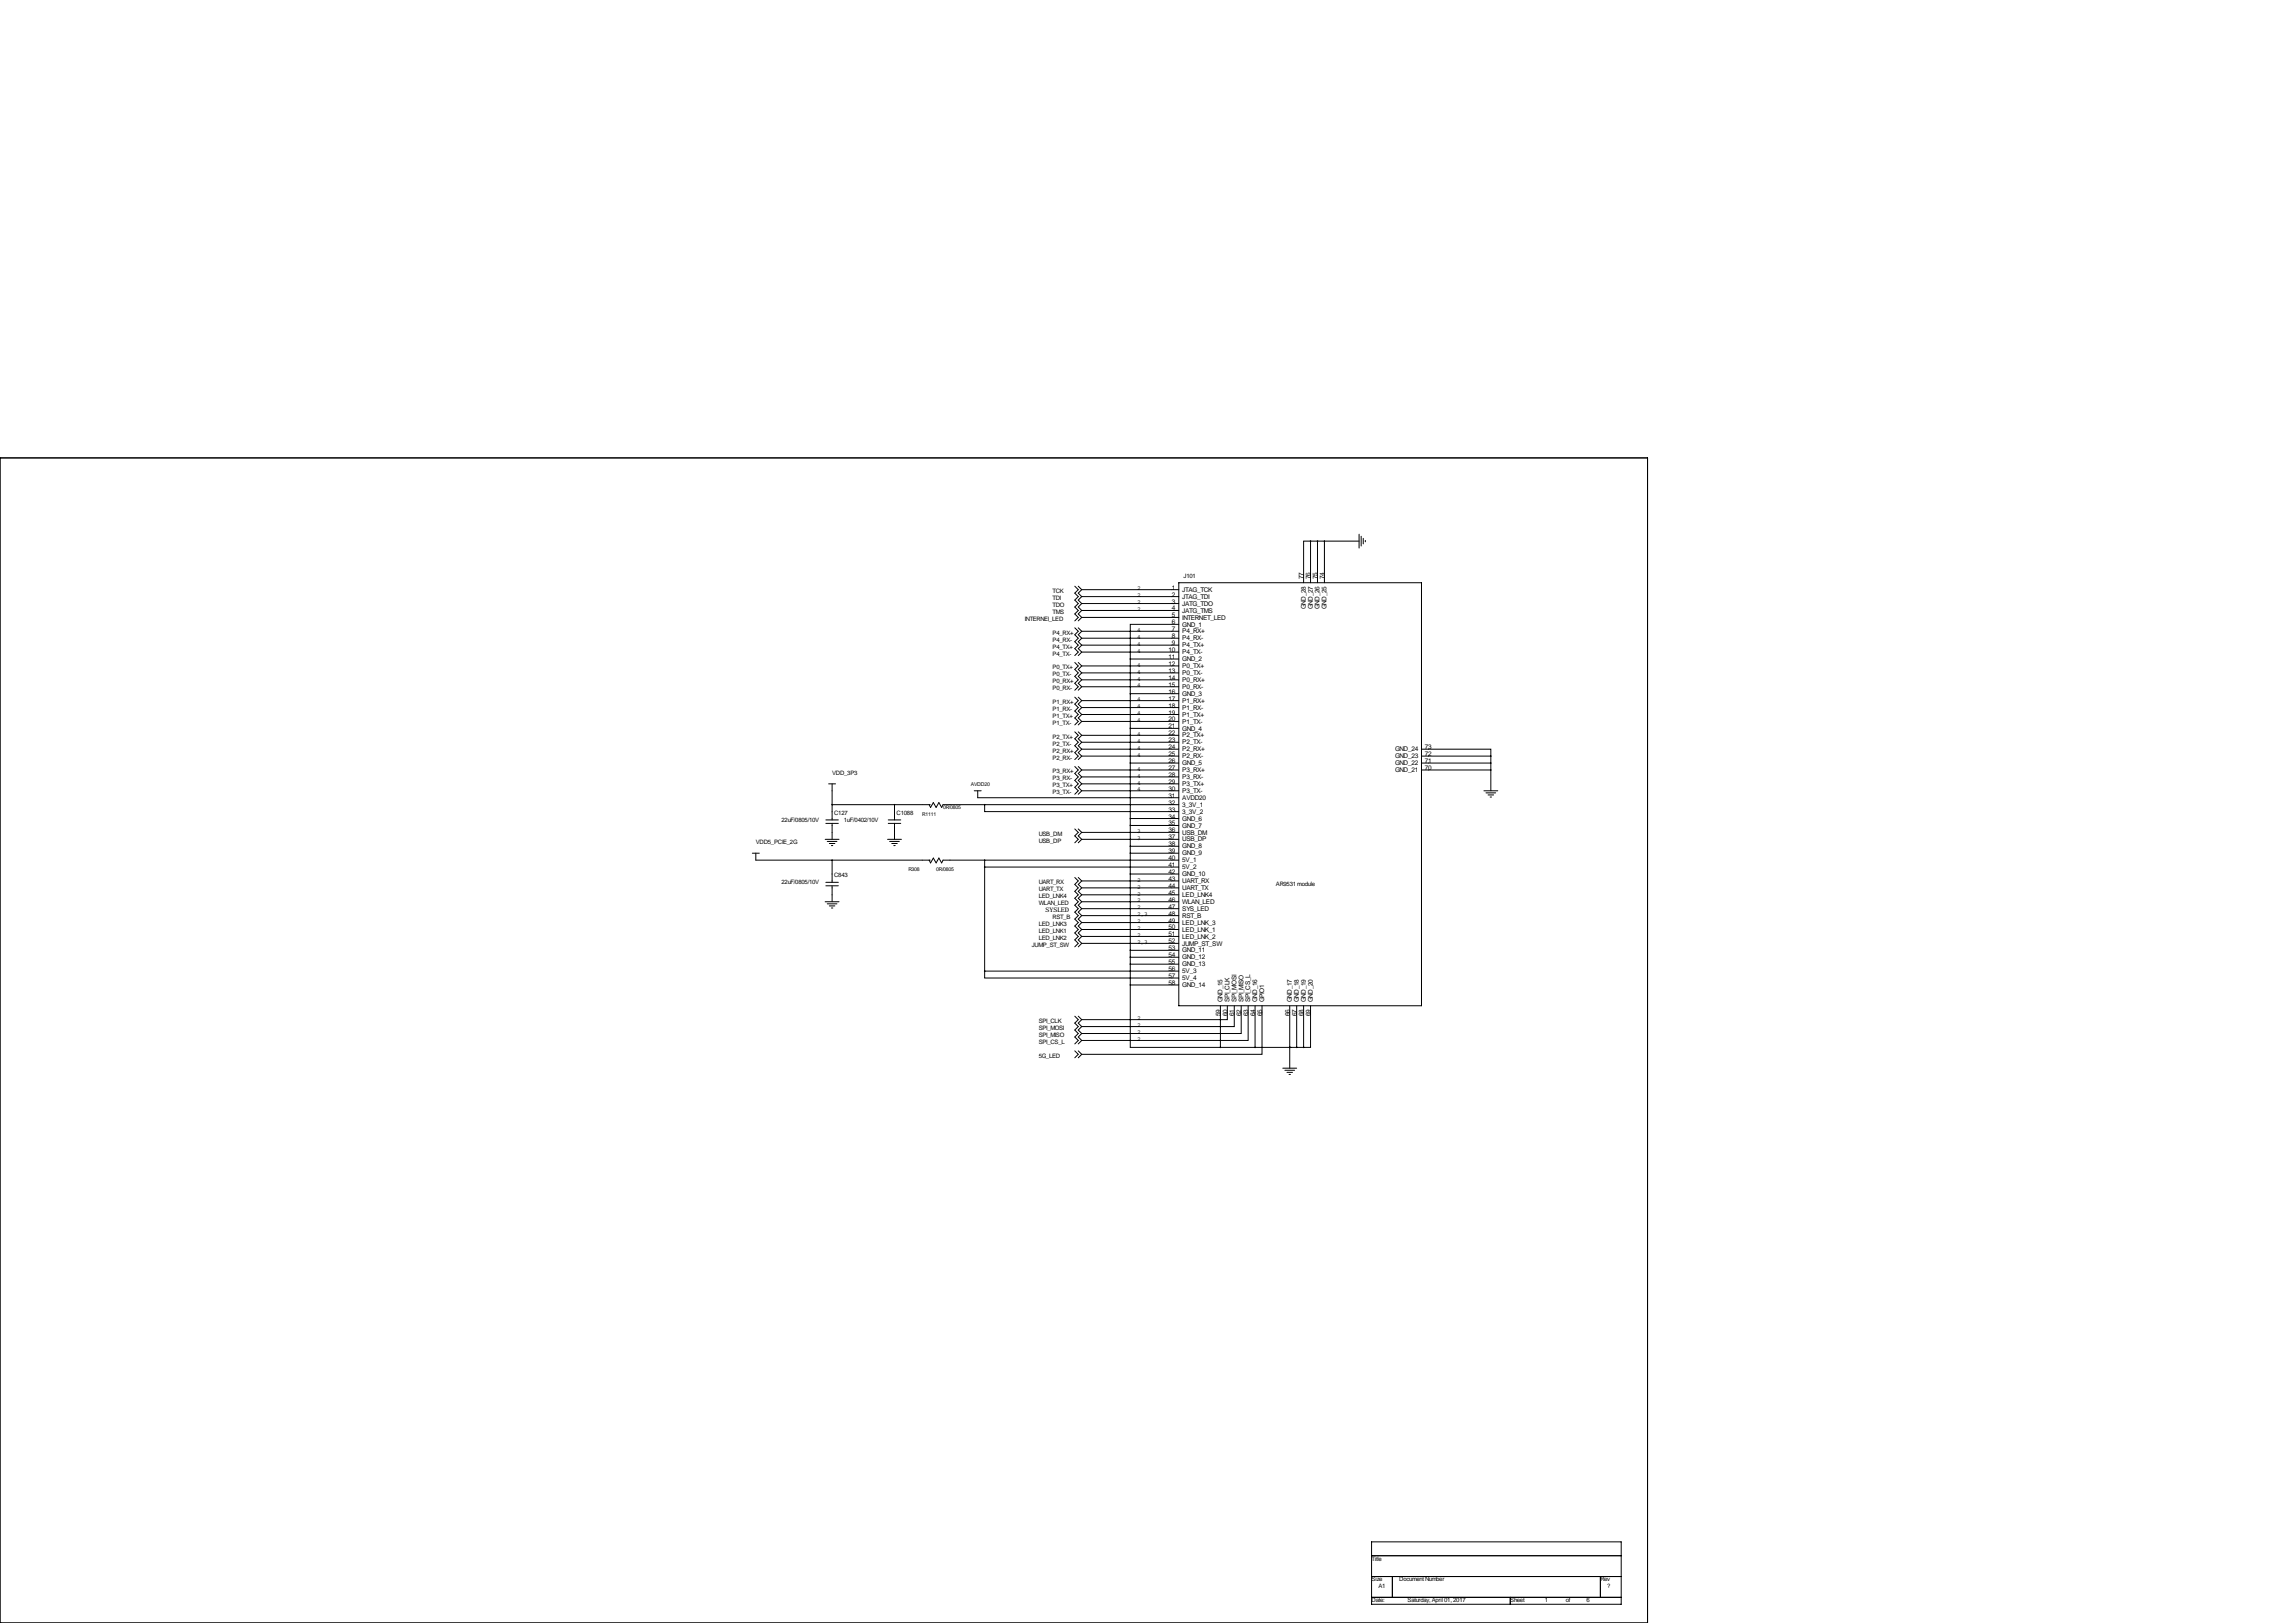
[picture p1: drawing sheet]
<svg xmlns="http://www.w3.org/2000/svg" width="841mm" height="594mm" viewBox="0 0 841 594" stroke-linecap="round" stroke-linejoin="round" font-family="sans-serif">
<defs><g id="words">
<g font-size="2.4">
<text x="429.3" y="216">1</text>
<text x="477.5" y="212.2" transform="rotate(-90 477.5 212.2)">77</text>
<text x="480.1" y="212.2" transform="rotate(-90 480.1 212.2)">76</text>
<text x="482.6" y="212.2" transform="rotate(-90 482.6 212.2)">75</text>
<text x="485.1" y="212.2" transform="rotate(-90 485.1 212.2)">74</text>
<text x="429.3" y="218.5">2</text>
<text x="429.3" y="221.1">3</text>
<text x="433.1" y="216.8">JTAG_TCK</text>
<text x="433.1" y="219.3">JTAG_TDI</text>
<text x="433.1" y="221.8">JATG_TDO</text>
<text x="429.3" y="223.6">4</text>
<text x="429.3" y="226.1">5</text>
<text x="433.1" y="224.4">JATG_TMS</text>
<text x="433.1" y="226.9">INTERNET_LED</text>
<text x="478.3" y="223.1" transform="rotate(-90 478.3 223.1)">GND_28</text>
<text x="480.9" y="223.1" transform="rotate(-90 480.9 223.1)">GND_27</text>
<text x="483.4" y="223.1" transform="rotate(-90 483.4 223.1)">GND_26</text>
<text x="485.9" y="223.1" transform="rotate(-90 485.9 223.1)">GND_25</text>
<text x="429.3" y="228.7">6</text>
<text x="429.3" y="231.2">7</text>
<text x="429.3" y="233.8">8</text>
<text x="433.1" y="229.5">GND_1</text>
<text x="433.1" y="232">P4_RX+</text>
<text x="428.1" y="238.8">10</text>
<text x="429.3" y="236.3">9</text>
<text x="433.1" y="234.5">P4_RX-</text>
<text x="433.1" y="237.1">P4_TX+</text>
<text x="433.1" y="239.6">P4_TX-</text>
<text x="428.1" y="241.4">11</text>
<text x="428.1" y="243.9">12</text>
<text x="433.1" y="242.2">GND_2</text>
<text x="433.1" y="244.7">P0_TX+</text>
<text x="428.1" y="246.5">13</text>
<text x="428.1" y="249">14</text>
<text x="428.1" y="251.5">15</text>
<text x="433.1" y="247.2">P0_TX-</text>
<text x="433.1" y="249.8">P0_RX+</text>
<text x="428.1" y="254.1">16</text>
<text x="428.1" y="256.6">17</text>
<text x="433.1" y="252.3">P0_RX-</text>
<text x="433.1" y="254.9">GND_3</text>
<text x="433.1" y="257.4">P1_RX+</text>
<text x="428.1" y="259.2">18</text>
<text x="428.1" y="261.7">19</text>
<text x="433.1" y="259.9">P1_RX-</text>
<text x="433.1" y="262.5">P1_TX+</text>
<text x="428.1" y="264.2">20</text>
<text x="428.1" y="266.8">21</text>
<text x="428.1" y="269.3">22</text>
<text x="433.1" y="265">P1_TX-</text>
<text x="433.1" y="267.6">GND_4</text>
<text x="428.1" y="271.9">23</text>
<text x="428.1" y="274.4">24</text>
<text x="433.1" y="270.1">P2_TX+</text>
<text x="433.1" y="272.6">P2_TX-</text>
<text x="433.1" y="275.2">P2_RX+</text>
<text x="511" y="275.2">GND_24</text>
<text x="522" y="274.4">73</text>
<text x="428.1" y="279.5">26</text>
<text x="428.1" y="276.9">25</text>
<text x="433.1" y="280.3">GND_5</text>
<text x="433.1" y="277.7">P2_RX-</text>
<text x="511" y="280.3">GND_22</text>
<text x="511" y="277.7">GND_23</text>
<text x="522" y="279.5">71</text>
<text x="522" y="276.9">72</text>
<text x="428.1" y="287.1">29</text>
<text x="428.1" y="284.6">28</text>
<text x="428.1" y="282">27</text>
<text x="433.1" y="287.9">P3_TX+</text>
<text x="433.1" y="285.3">P3_RX-</text>
<text x="433.1" y="282.8">P3_RX+</text>
<text x="511" y="282.8">GND_21</text>
<text x="522" y="282">70</text>
<text x="428.1" y="289.6">30</text>
<text x="428.1" y="292.2">31</text>
<text x="433.1" y="290.4">P3_TX-</text>
<text x="433.1" y="293">AVDD20</text>
<text x="428.1" y="294.7">32</text>
<text x="428.1" y="297.3">33</text>
<text x="428.1" y="299.8">34</text>
<text x="433.1" y="295.5">3_3V_1</text>
<text x="433.1" y="298">3_3V_2</text>
<text x="428.1" y="304.9">36</text>
<text x="428.1" y="302.3">35</text>
<text x="433.1" y="300.6">GND_6</text>
<text x="433.1" y="305.7">USB_DM</text>
<text x="433.1" y="303.1">GND_7</text>
<text x="428.1" y="307.4">37</text>
<text x="428.1" y="310">38</text>
<text x="433.1" y="308.2">USB_DP</text>
<text x="433.1" y="310.7">GND_8</text>
<text x="428.1" y="317.6">41</text>
<text x="428.1" y="312.5">39</text>
<text x="428.1" y="315">40</text>
<text x="433.1" y="313.3">GND_9</text>
<text x="433.1" y="315.8">5V_1</text>
<text x="428.1" y="322.7">43</text>
<text x="428.1" y="320.1">42</text>
<text x="433.1" y="318.4">5V_2</text>
<text x="433.1" y="323.4">UART_RX</text>
<text x="433.1" y="320.9">GND_10</text>
<text x="428.1" y="325.2">44</text>
<text x="428.1" y="327.7">45</text>
<text x="433.1" y="326">UART_TX</text>
<text x="433.1" y="328.5">LED_LNK4</text>
<text x="428.1" y="332.8">47</text>
<text x="428.1" y="335.4">48</text>
<text x="428.1" y="330.3">46</text>
<text x="433.1" y="333.6">SYS_LED</text>
<text x="433.1" y="331.1">WLAN_LED</text>
<text x="428.1" y="337.9">49</text>
<text x="428.1" y="340.4">50</text>
<text x="433.1" y="338.7">LED_LNK_3</text>
<text x="433.1" y="336.1">RST_B</text>
<text x="433.1" y="341.2">LED_LNK_1</text>
<text x="428.1" y="343">51</text>
<text x="428.1" y="345.5">52</text>
<text x="433.1" y="343.8">LED_LNK_2</text>
<text x="433.1" y="346.3">JUMP_ST_SW</text>
<text x="428.1" y="348.1">53</text>
<text x="428.1" y="350.6">54</text>
<text x="428.1" y="353.1">55</text>
<text x="433.1" y="348.8">GND_11</text>
<text x="433.1" y="351.4">GND_12</text>
<text x="433.1" y="353.9">GND_13</text>
<text x="428.1" y="355.7">56</text>
<text x="428.1" y="358.2">57</text>
<text x="433.1" y="356.5">5V_3</text>
<text x="433.1" y="359">5V_4</text>
<text x="428.1" y="360.8">58</text>
<text x="433.1" y="361.5">GND_14</text>
<text x="447.8" y="367.1" transform="rotate(-90 447.8 367.1)">GND_15</text>
<text x="450.4" y="367.1" transform="rotate(-90 450.4 367.1)">SPI_CLK</text>
<text x="452.9" y="367.1" transform="rotate(-90 452.9 367.1)">SPI_MOSI</text>
<text x="455.5" y="367.1" transform="rotate(-90 455.5 367.1)">SPI_MISO</text>
<text x="458" y="367.1" transform="rotate(-90 458 367.1)">SPI_CS_L</text>
<text x="460.5" y="367.1" transform="rotate(-90 460.5 367.1)">GND_16</text>
<text x="463.1" y="367.1" transform="rotate(-90 463.1 367.1)">GPIO1</text>
<text x="473.2" y="367.1" transform="rotate(-90 473.2 367.1)">GND_17</text>
<text x="475.8" y="367.1" transform="rotate(-90 475.8 367.1)">GND_18</text>
<text x="478.3" y="367.1" transform="rotate(-90 478.3 367.1)">GND_19</text>
<text x="480.9" y="367.1" transform="rotate(-90 480.9 367.1)">GND_20</text>
<text x="447" y="372.1" transform="rotate(-90 447 372.1)">59</text>
<text x="449.6" y="372.1" transform="rotate(-90 449.6 372.1)">60</text>
<text x="452.1" y="372.1" transform="rotate(-90 452.1 372.1)">61</text>
<text x="454.7" y="372.1" transform="rotate(-90 454.7 372.1)">62</text>
<text x="457.2" y="372.1" transform="rotate(-90 457.2 372.1)">63</text>
<text x="459.7" y="372.1" transform="rotate(-90 459.7 372.1)">64</text>
<text x="462.3" y="372.1" transform="rotate(-90 462.3 372.1)">65</text>
<text x="472.4" y="372.1" transform="rotate(-90 472.4 372.1)">66</text>
<text x="475" y="372.1" transform="rotate(-90 475 372.1)">67</text>
<text x="477.5" y="372.1" transform="rotate(-90 477.5 372.1)">68</text>
<text x="480.1" y="372.1" transform="rotate(-90 480.1 372.1)">69</text>
</g>
<text font-size="2.3" x="383" y="334.1">SYSLED</text>
<g font-size="2.2">
<text x="433.6" y="211.7">J101</text>
<text x="385.6" y="217.2">TCK</text>
<text x="385.6" y="219.8">TDI</text>
<text x="416.6" y="216.2">2</text>
<text x="416.6" y="218.8">2</text>
<text x="416.6" y="221.3">2</text>
<text x="375.4" y="227.4">INTERNEI_LED</text>
<text x="385.6" y="222.3">TDO</text>
<text x="385.6" y="224.9">TMS</text>
<text x="416.6" y="223.8">2</text>
<text x="385.6" y="232.5">P4_RX+</text>
<text x="416.6" y="231.5">4</text>
<text x="385.6" y="235">P4_RX-</text>
<text x="385.6" y="237.6">P4_TX+</text>
<text x="416.6" y="234">4</text>
<text x="416.6" y="236.5">4</text>
<text x="416.6" y="239.1">4</text>
<text x="385.6" y="240.1">P4_TX-</text>
<text x="385.6" y="245.2">P0_TX+</text>
<text x="416.6" y="244.2">4</text>
<text x="385.6" y="247.7">P0_TX-</text>
<text x="385.6" y="250.3">P0_RX+</text>
<text x="416.6" y="246.7">4</text>
<text x="416.6" y="249.2">4</text>
<text x="416.6" y="251.8">4</text>
<text x="385.6" y="252.8">P0_RX-</text>
<text x="385.6" y="257.9">P1_RX+</text>
<text x="416.6" y="256.9">4</text>
<text x="385.6" y="260.4">P1_RX-</text>
<text x="385.6" y="263">P1_TX+</text>
<text x="416.6" y="259.4">4</text>
<text x="416.6" y="261.9">4</text>
<text x="385.6" y="265.5">P1_TX-</text>
<text x="416.6" y="264.5">4</text>
<text x="416.6" y="269.6">4</text>
<text x="385.6" y="270.6">P2_TX+</text>
<text x="385.6" y="273.1">P2_TX-</text>
<text x="385.6" y="275.7">P2_RX+</text>
<text x="416.6" y="272.1">4</text>
<text x="416.6" y="274.6">4</text>
<text x="385.6" y="278.2">P2_RX-</text>
<text x="416.6" y="277.2">4</text>
<text x="304.8" y="283.8">VDD_3P3</text>
<text x="385.6" y="283.3">P3_RX+</text>
<text x="385.6" y="285.8">P3_RX-</text>
<text x="416.6" y="282.3">4</text>
<text x="416.6" y="284.8">4</text>
<text x="416.6" y="287.3">4</text>
<text x="385.6" y="288.4">P3_TX+</text>
<text x="385.6" y="290.9">P3_TX-</text>
<text x="416.6" y="289.9">4</text>
<text x="305.6" y="298.5">C127</text>
<text x="328.4" y="298.5">C1088</text>
<text x="286.3" y="301.1">22uF/0805/10V</text>
<text x="309.1" y="301.1">1uF/0402/10V</text>
<text x="416.6" y="305.1">3</text>
<text x="276.9" y="309.2">VDD5_PCIE_2G</text>
<text x="380.5" y="306.1">USB_DM</text>
<text x="380.5" y="308.7">USB_DP</text>
<text x="416.6" y="307.7">3</text>
<text x="286.3" y="323.9">22uF/0805/10V</text>
<text x="305.6" y="321.4">C843</text>
<text x="380.5" y="323.9">UART_RX</text>
<text x="416.6" y="322.9">2</text>
<text x="380.5" y="329">LED_LNK4</text>
<text x="380.5" y="326.5">UART_TX</text>
<text x="416.6" y="328">2</text>
<text x="416.6" y="325.4">2</text>
<text x="467.4" y="324.4">AR9531 module</text>
<text x="380.5" y="331.5">WLAN_LED</text>
<text x="416.6" y="330.5">2</text>
<text x="416.6" y="335.6">2,3</text>
<text x="416.6" y="333.1">2</text>
<text x="380.5" y="341.7">LED_LNK1</text>
<text x="380.5" y="339.2">LED_LNK3</text>
<text x="385.6" y="336.6">RST_B</text>
<text x="416.6" y="340.7">2</text>
<text x="416.6" y="338.1">2</text>
<text x="378" y="346.8">JUMP_ST_SW</text>
<text x="380.5" y="344.2">LED_LNK2</text>
<text x="416.6" y="345.8">2,3</text>
<text x="416.6" y="343.2">2</text>
<text x="380.5" y="374.7">SPI_CLK</text>
<text x="380.5" y="377.3">SPI_MOSI</text>
<text x="416.6" y="373.7">2</text>
<text x="416.6" y="376.2">2</text>
<text x="380.5" y="382.3">SPI_CS_L</text>
<text x="380.5" y="379.8">SPI_MISO</text>
<text x="416.6" y="381.3">2</text>
<text x="416.6" y="378.8">2</text>
<text x="380.5" y="387.4">5G_LED</text>
<text x="502.4" y="571.6">Title</text>
<text x="502.4" y="579.2">Size</text>
<text x="505" y="581.7">A1</text>
<text x="512.6" y="579.2">Document Number</text>
<text x="586.2" y="579.2">Rev</text>
<text x="588.8" y="581.7">?</text>
<text x="502.4" y="586.8">Date:</text>
<text x="515.6" y="586.8">Saturday, April 01, 2017</text>
<text x="553.2" y="586.8">Sheet</text>
<text x="565.9" y="586.8">1</text>
<text x="573.5" y="586.8">of</text>
<text x="581.2" y="586.8">6</text>
</g>
<g font-size="1.9">
<text x="355.6" y="287.9">AVDD20</text>
<text x="337.8" y="298.8">R1111</text>
<text x="345.4" y="296.2">0R/0805</text>
<text x="332.7" y="319.1">R308</text>
<text x="342.9" y="319.1">0R/0805</text>
</g>
</g></defs>
<g fill="none" stroke="#000" stroke-width=".37">
<path d="M0 167.7h603.5v426.7h-603.5zM480.1 198.2h-2.6v15.2M480.1 198.2v15.2M480.1 198.2h17.7M482.6 198.2v15.2M485.1 198.2v15.2M497.8 195.7v5M498.6 196.4v3.6M499.4 197.2v2M500.1 197.9v.5M393.7 214.7l1.3 1.3-1.3 1.2 1.3 1.3-1.3 1.3 1.3 1.3-1.3 1.2 1.3 1.3-1.3 1.3 1.3 1.2-1.3 1.3M395 214.7l1.2 1.3"/>
<path d="M396.2 216h35.6M396.2 218.5h35.6M396.2 216l-1.2 1.2 1.2 1.3M396.2 218.5l-1.2 1.3 1.2 1.3M431.8 213.4h88.9v155h-88.9zM393.7 229.9l1.3 1.3-1.3 1.3 1.3 1.3-1.3 1.2 1.3 1.3-1.3 1.3 1.3 1.2-1.3 1.3M395 229.9l1.2 1.3M396.2 221.1h35.6M396.2 223.6h35.6M396.2 226.1h35.6M396.2 231.2h35.6M396.2 233.8h35.6"/>
<path d="M396.2 236.3h35.6M396.2 238.8h35.6M396.2 221.1l-1.2 1.2 1.2 1.3M396.2 223.6l-1.2 1.3 1.2 1.2M396.2 226.1l-1.2 1.3M396.2 231.2l-1.2 1.3 1.2 1.3M396.2 233.8l-1.2 1.2 1.2 1.3M396.2 236.3l-1.2 1.3 1.2 1.2M396.2 238.8l-1.2 1.3M431.8 228.7h-17.8v12.7M393.7 242.6l1.3 1.3-1.3 1.3 1.3 1.3-1.3 1.2 1.3 1.3-1.3 1.3 1.3 1.2-1.3 1.3M393.7 255.3l1.3 1.3-1.3 1.3 1.3 1.3-1.3 1.2 1.3 1.3-1.3 1.3 1.3 1.2-1.3 1.3"/>
<path d="M395 242.6l1.2 1.3M395 255.3l1.2 1.3M396.2 243.9h35.6M396.2 246.5h35.6M396.2 249h35.6M396.2 251.5h35.6M396.2 256.6h35.6M396.2 259.2h35.6M396.2 243.9l-1.2 1.3 1.2 1.3M396.2 246.5l-1.2 1.2 1.2 1.3M396.2 249l-1.2 1.3 1.2 1.2M396.2 251.5l-1.2 1.3"/>
<path d="M396.2 256.6l-1.2 1.3 1.2 1.3M396.2 259.2l-1.2 1.2 1.2 1.3M414 241.4h17.8M414 254.1h17.8M414 241.4v119.4M393.7 268l1.3 1.3-1.3 1.3 1.3 1.3-1.3 1.2 1.3 1.3-1.3 1.3 1.3 1.2-1.3 1.3M395 268l1.2 1.3M396.2 261.7h35.6M396.2 264.2h35.6M396.2 269.3h35.6M396.2 271.9h35.6M396.2 274.4h35.6"/>
<path d="M396.2 276.9h35.6M396.2 261.7l-1.2 1.3 1.2 1.2M396.2 264.2l-1.2 1.3M396.2 269.3l-1.2 1.3 1.2 1.3M396.2 271.9l-1.2 1.2 1.2 1.3M396.2 274.4l-1.2 1.3 1.2 1.2M396.2 276.9l-1.2 1.3M414 266.8h17.8M414 279.5h17.8M520.7 274.4h25.4v2.5M520.7 279.5h25.4M520.7 276.9h25.4"/>
<path d="M546.1 276.9v12.7M303.5 287.1h2.6M304.8 294.7h35.6M304.8 287.1v13.2M327.7 294.7v5.6M340.4 294.7h.1M340.4 294.7l.5 1 1-1.8 1 1.8 1-1.8 1 1.8 .5-1h86.4M356.9 289.6h2.5M358.1 289.6v2.6h73.7M360.7 294.7v2.6h71.1M393.7 280.7l1.3 1.3-1.3 1.3 1.3 1.3-1.3 1.2 1.3 1.3-1.3 1.3 1.3 1.2-1.3 1.3M395 280.7l1.2 1.3"/>
<path d="M396.2 287.1h35.6M396.2 289.6h35.6M396.2 284.6h35.6M396.2 282h35.6M396.2 282l-1.2 1.3 1.2 1.3M396.2 284.6l-1.2 1.2 1.2 1.3M396.2 287.1l-1.2 1.3 1.2 1.2M396.2 289.6l-1.2 1.3M414 299.8h17.8M520.7 282h25.4M543.6 289.6h5M544.3 290.4h3.6"/>
<path d="M545.1 291.2h2M545.8 291.9h.6M275.6 312.5h2.5M276.9 312.5v2.5h63.5M302.3 307.4h5M302.5 301.6h4.6M302.5 300.3h4.6M303 308.2h3.6M303.8 308.9h2M304.5 309.7h.6M304.8 301.6v5.8M304.8 315v8.2"/>
<path d="M325.1 307.4h5.1M325.4 301.6h4.5M325.4 300.3h4.5M325.9 308.2h3.5M326.6 308.9h2.1M327.4 309.7h.5M327.7 301.6v5.8M340.4 315h.1M340.4 315l.5 1 1-1.7 1 1.7 1-1.7 1 1.7 .5-1h86.4M360.7 317.6h71.1M360.7 315v40.7M393.7 303.6l1.3 1.3-1.3 1.2 1.3 1.3-1.3 1.3"/>
<path d="M395 303.6l1.2 1.3M396.2 304.9h35.6M396.2 307.4h35.6M396.2 304.9l-1.2 1.2 1.2 1.3M396.2 307.4l-1.2 1.3M414 302.3h17.8M414 310h17.8M414 312.5h17.8M302.3 330.3h5M302.5 324.4h4.6M302.5 323.2h4.6M303 331h3.6"/>
<path d="M303.8 331.8h2M304.5 332.6h.6M304.8 324.4v5.9M393.7 321.4l1.3 1.3-1.3 1.2 1.3 1.3-1.3 1.3 1.3 1.2-1.3 1.3 1.3 1.3-1.3 1.2 1.3 1.3-1.3 1.3 1.3 1.3-1.3 1.2 1.3 1.3-1.3 1.3 1.3 1.2-1.3 1.3 1.3 1.3-1.3 1.2 1.3 1.3-1.3 1.3M395 321.4l1.2 1.3M396.2 325.2h35.6M396.2 322.7h35.6M396.2 332.8h35.6M396.2 337.9h35.6M396.2 335.4h35.6M396.2 327.7h35.6M396.2 330.3h35.6"/>
<path d="M396.2 337.9l-1.2 1.3 1.2 1.2M396.2 335.4l-1.2 1.2 1.2 1.3M396.2 327.7l-1.2 1.3 1.2 1.3M396.2 325.2l-1.2 1.3 1.2 1.2M396.2 330.3l-1.2 1.2 1.2 1.3M396.2 332.8l-1.2 1.3 1.2 1.3M396.2 322.7l-1.2 1.2 1.2 1.3M414 320.1h17.8M360.7 355.7v2.5h71.1M360.7 355.7h71.1M396.2 343h35.6M396.2 340.4h35.6"/>
<path d="M396.2 345.5h35.6M396.2 340.4l-1.2 1.3 1.2 1.3M396.2 345.5l-1.2 1.3M396.2 343l-1.2 1.2 1.2 1.3M414 348.1h17.8M414 350.6h17.8M414 353.1h17.8M393.7 372.2l1.3 1.3-1.3 1.2 1.3 1.3-1.3 1.3 1.3 1.2-1.3 1.3 1.3 1.3-1.3 1.2M395 372.2l1.2 1.3M396.2 373.5l-1.2 1.2 1.2 1.3M396.2 376l-1.2 1.3 1.2 1.2M396.2 378.5l-1.2 1.3 1.2 1.3"/>
<path d="M414 360.8v22.8h33M414 360.8h17.8M447 368.4v15.2M449.6 368.4v5.1h-53.4M452.1 368.4v7.6h-55.9M454.7 368.4v10.1h-58.5M457.2 368.4v12.7h-61M459.7 368.4v15.2M462.3 368.4v17.8h-66.1M472.4 368.4v22.8M475 368.4v15.2M477.5 368.4v15.2"/>
<path d="M480.1 368.4v15.2h-2.6M393.7 384.9l1.3 1.3-1.3 1.2M395 384.9l1.2 1.3M396.2 381.1l-1.2 1.2M396.2 386.2l-1.2 1.2M447 383.6h30.5M469.9 391.2h5.1M470.7 392h3.5M471.4 392.8h2.1M472.2 393.5h.5M472.4 383.6h.1M502.4 564.7h91.5v22.9h-91.5z"/>
<path d="M502.4 569.8h91.5M502.4 577.4h91.5M510 577.4v7.6M586.2 577.4v7.6M0 594.4h.1M502.4 585h91.5M553.2 585v2.6"/>
</g>
<path d="M327.6 294.7a.05 .05 0 0 0 .1 0 .05 .05 0 0 0-.1 0zM485.1 198.2a.05 .05 0 0 0 .1 0 .05 .05 0 0 0-.1 0zM480 198.2a.05 .05 0 0 0 .1 0 .05 .05 0 0 0-.1 0zM472.4 383.6a.05 .05 0 0 0 .1 0 .05 .05 0 0 0-.1 0zM447 383.6a.05 .05 0 0 0 .1 0 .05 .05 0 0 0-.1 0zM459.7 383.6a.05 .05 0 0 0 .1 0 .05 .05 0 0 0-.1 0zM472.4 383.6a.05 .05 0 0 0 .1 0 .05 .05 0 0 0-.1 0z" fill="#000" stroke="#000" stroke-width=".51"/>
<use href="#words"/>
</svg>
